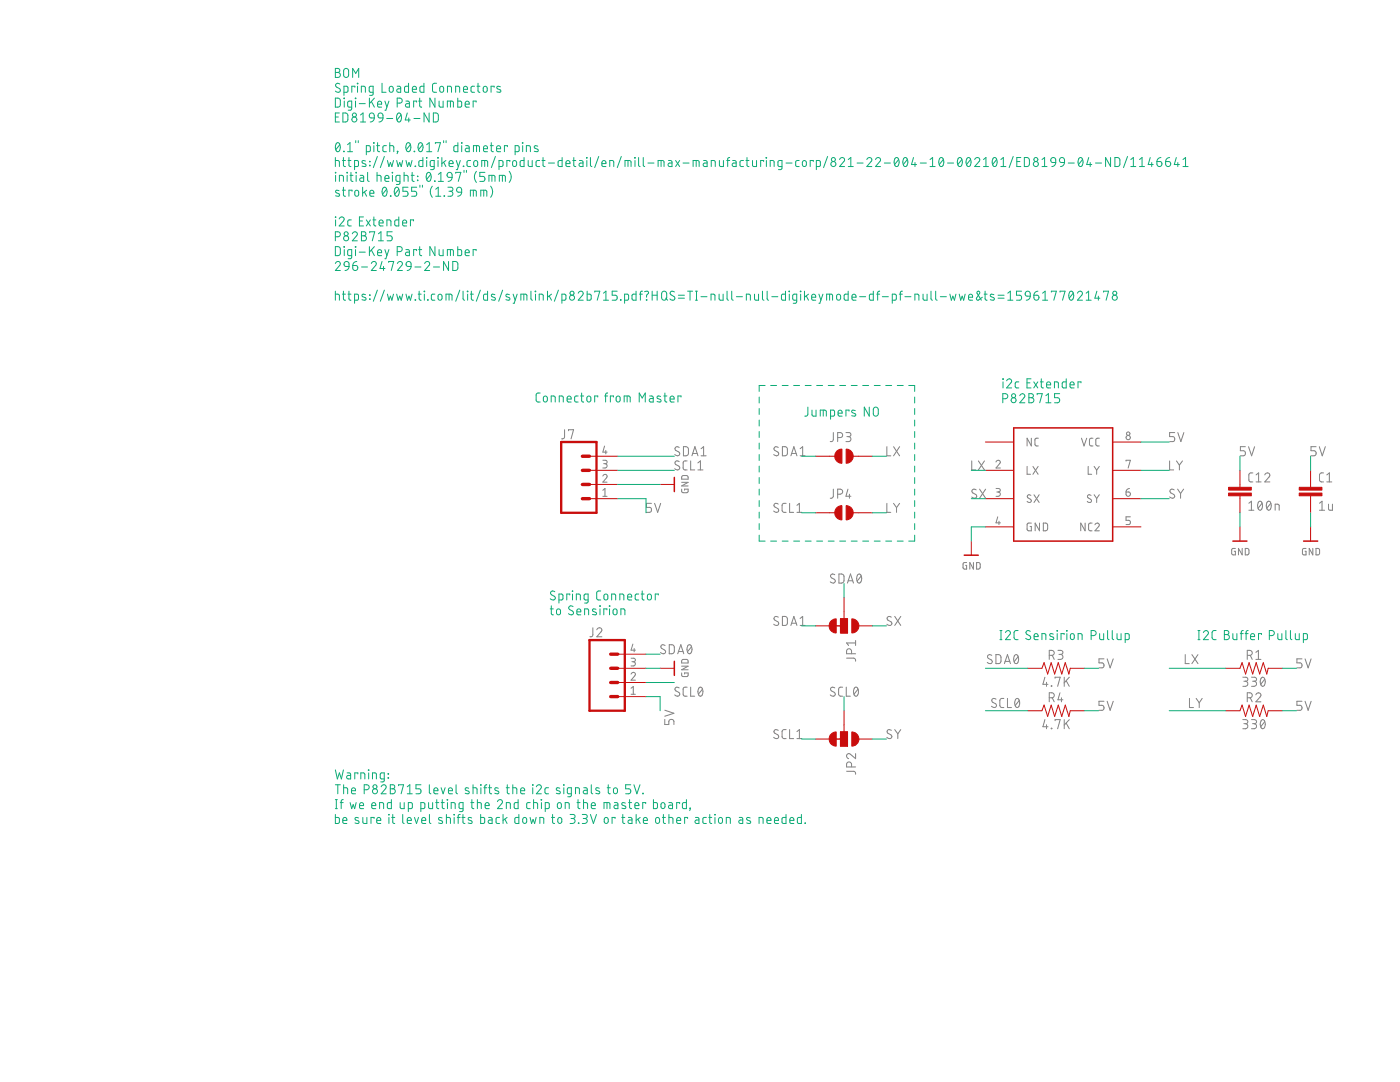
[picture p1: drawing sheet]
<svg xmlns="http://www.w3.org/2000/svg" width="279mm" height="216mm" viewBox="0 0 279 216" stroke-linecap="round" stroke-linejoin="round" font-family="sans-serif">
<g fill="none" stroke="#808080" stroke-width=".2">
<path d="M112.7 85.7l-.1 1.6-.2 .2-.3 .1M113.5 86v-.3h1l-.5 1.9M120.3 95a.42 .42 0 0 1 .6-.3 .42 .42 0 0 1 .1 .7l-.7 .8h.9M120.3 91.8l.7 .1 .2 .2-.2 .4h-.5M120.3 97.8l.4-.3v1.5M120.3 99h.9M120.6 89l-.3 1.2h.9M120.7 92.5a.43 .43 0 0 1 .5 .5 .43 .43 0 0 1-.5 .4h-.4M120.9 89.9v.7M135.6 89.3a.45 .45 0 0 0-.7-.1 .45 .45 0 0 0 0 .7l.6 .3a.46 .46 0 0 1 0 .7 .46 .46 0 0 1-.7-.1l-.1-.1M135.6 92.1a.45 .45 0 0 0-.7-.1 .45 .45 0 0 0 0 .7l.6 .3a.49 .49 0 0 1-.1 .8 .49 .49 0 0 1-.7-.3M136 97.6l.2 .7h.9l.2-.2v-.5h-.7v.2"/>
<path d="M136 96.2h1.3l-1.3 .8h1.3M136.1 95l1-.1 .2 .2v.5h-1.3zM136.4 89.1l.7 .1 .3 .3v1.1l-.3 .3-.7 .1zM137.1 92h-.5l-.3 .4 .1 1.1 .2 .2 .5 .1M137.8 92v1.8h.8M138.1 91l.6-1.9 .6 1.9M138.2 90.5h.9M139.3 93.8h1M139.3 92.4l.5-.4v1.8M139.9 91h1M139.9 89.5l.5-.4v1.9M155.3 89.3a.46 .46 0 0 0-.7-.1 .46 .46 0 0 0 .1 .7l.5 .3a.46 .46 0 0 1 .1 .7 .46 .46 0 0 1-.7-.1l-.2-.1"/>
<path d="M156.1 89.1l.7 .1 .3 .3v1.1l-.3 .3-.7 .1zM157.8 91l.6-1.9 .6 1.9M158 90.5h.9M159.7 91h1M159.7 89.5l.5-.4v1.9M166.3 86.3v1.6l-.2 .2h-.4M166.3 97.6v1.6l-.2 .2h-.4M167.2 87.3h.5a.5 .5 0 0 0 .5-.5 .5 .5 0 0 0-.5-.5h-.5v1.8M167.2 98.6h.5a.51 .51 0 0 0 .5-.5 .51 .51 0 0 0-.5-.5h-.5v1.8M168.8 86.3h.6a.4 .4 0 0 1 .4 .4 .4 .4 0 0 1-.4 .4h-.4M169.2 97.6l-.4 1.4h1M169.3 87.1a.5 .5 0 0 1 .5 .5 .5 .5 0 0 1-.5 .5h-.5"/>
<path d="M169.5 98.6v.8M177 89.1v1.9h.8M178.3 89.1l1.2 1.9M179.5 89.1l-1.2 1.9M193.9 92v1.8h.8M194.8 97.7a.46 .46 0 0 0-.7 0 .46 .46 0 0 0 .1 .7l.5 .3a.45 .45 0 0 1 .1 .7 .45 .45 0 0 1-.7-.1l-.2-.1M195.3 92l1.2 1.8M195.5 97.6l1.2 1.8M196.5 92l-1.2 1.8M196.7 97.6l-1.2 1.8M198.8 92.2a.42 .42 0 0 1 .6-.3 .42 .42 0 0 1 .1 .6l-.7 .9h.8M198.8 97.5h.6l.2 .2-.2 .4-.5 .1"/>
<path d="M199.2 98.2a.43 .43 0 0 1 .4 .4 .43 .43 0 0 1-.4 .4h-.4M205 93.1v1.5h.7M205.7 98.8l-.5-.1-.2 .4 .1 .2 .6 .3a.41 .41 0 0 1-.1 .7 .41 .41 0 0 1-.6-.2M205.8 87.4v1.6l-.8-1.6v1.6M206.1 93.1l1.1 1.5M206.4 98.7l1 1.6M207.2 93.1l-1.1 1.5M207.2 87.4l-.6 .1-.1 .3 .1 1 .2 .2h.4M207.4 98.7l-1 1.6M215.8 87.4l.5 1.6 .6-1.6M217.2 93.1v1.5h.7M217.7 98.8l-.5-.1-.2 .4 .1 .2 .6 .3a.39 .39 0 0 1 0 .6 .39 .39 0 0 1-.6 0l-.1-.1"/>
<path d="M218.1 87.4l-.5 .1-.2 .3 .1 1 .1 .2h.5M218.4 93.1l.5 .7M218.4 98.7l.5 .8M218.9 93.8v.8M218.9 99.5v.8M219.4 87.4l-.5 .1-.2 .3v1l.2 .2h.5M219.4 93.1l-.5 .7M219.4 98.7l-.5 .8M224.7 98.2h.5a.43 .43 0 0 1 .4 .4 .43 .43 0 0 1-.5 .4 .43 .43 0 0 1-.4-.4zM224.7 92v-.2h.9l-.5 1.6M225.4 97.5l-.5 .3-.2 .4M233.4 92v1.8h.8"/>
<path d="M234.3 97.7l-.6-.1-.2 .4 .1 .3 .6 .4a.42 .42 0 0 1 .2 .5 .42 .42 0 0 1-.6 .2l-.4-.2M234.4 86.3h-1v.8h.6a.51 .51 0 0 1 .5 .5 .51 .51 0 0 1-.5 .5h-.6M234.8 92l.6 .8M235 97.6l.6 .9M235.1 86.3l.6 1.8 .6-1.8M235.4 92.8v1M235.6 98.5v.9M236 92l-.6 .8M236.2 97.6l-.6 .9M248.5 89.1h-1v.8h.6a.52 .52 0 0 1 .4 .5 .52 .52 0 0 1-.4 .6h-.6M249.2 89.1l.6 1.9 .6-1.9M250 94.4h-.5l-.3 .4 .1 1.1 .2 .2 .5 .1"/>
<path d="M250.7 94.8l.5-.4v1.8M250.7 96.2h1M252.4 94.8a.5 .5 0 0 1 .7-.4 .5 .5 0 0 1 .2 .8l-.9 1h1M262.7 89.1h-1.1v.8h.7a.52 .52 0 0 1 .4 .5 .52 .52 0 0 1-.4 .6h-.7M263.3 89.1l.6 1.9 .6-1.9M264.1 94.4h-.5l-.3 .4 .1 1.1 .2 .2 .5 .1M264.8 96.2h1M264.8 94.8l.5-.4v1.8M130 100.4h-1v.8h.6a.51 .51 0 0 1 .4 .5 .51 .51 0 0 1-.4 .5h-.6M130.6 100.4l.7 1.8 .5-1.8M155.3 100.6l-.2-.1a.42 .42 0 0 0-.6 .1 .42 .42 0 0 0 .2 .6l.5 .3a.46 .46 0 0 1 .1 .7 .46 .46 0 0 1-.7-.1l-.2-.1M156.9 100.4l-.6 .1-.2 .3v1.2l.2 .2h.6"/>
<path d="M157.6 100.4v1.8h.8M159 102.2h1M159 100.8l.5-.4v1.8M166.6 114.7a.46 .46 0 0 0-.7-.1 .46 .46 0 0 0 0 .7l.6 .3a.42 .42 0 0 1 .1 .6 .42 .42 0 0 1-.5 .1l-.4-.2M167.4 114.5l.7 .1 .3 .3v1.1l-.3 .3-.7 .1zM169.1 116.4l.6-1.9 .6 1.9M169.3 115.9h.9M171.2 114.7l.3-.2a1.07 1.07 0 0 1 0 1.9 1.14 1.14 0 0 1-.3-1.7zM171.9 114.9l-.8 1.1M177 100.4v1.8h.8M178.3 100.4l.6 .9M178.9 101.3v.9"/>
<path d="M179.5 100.4l-.6 .9M192.9 112.2l-.7 .2 .1 1.1 .6 .1v-.8h-.2M194.3 112.2v1.4l-.8-1.4v1.4M194.9 112.2l.5 .1 .2 .2v.8l-.2 .2-.5 .1zM199.1 103.1l-.3 1.2h.8M199.4 104v.7M205.8 104.4h-.6l-.2 .2v1l.2 .3h.6v-.8h-.2M207.5 104.4v1.5l-.9-1.5v1.5M208.2 104.4h.6l.2 .2 .1 .9-.3 .4h-.6zM216.6 104.4v1.5l-.9-1.5v1.5M218 104.4h-.5l-.2 .3v1l.2 .2h.5M218.5 104.7a.43 .43 0 0 1 .6-.3 .43 .43 0 0 1 .2 .7l-.8 .8h.9"/>
<path d="M225.6 103.1h-.9v.7h.5a.43 .43 0 0 1 .4 .4 .43 .43 0 0 1-.4 .5h-.5M246.5 109.4l-.6 .2-.1 .8 .2 .3h.5v-.7h-.2M247.9 109.4v1.3l-.7-1.3v1.3M248.5 109.4l.5 .1 .2 .1 .1 .8-.3 .3h-.5zM249.2 100.4l.5-.4v1.8M249.2 101.8h1M251.2 100.1l.3-.1a1.07 1.07 0 0 1 0 1.8 1.14 1.14 0 0 1-.3-1.7zM251.9 100.4l-.8 1M252.9 100.1l.3-.1a1.07 1.07 0 0 1 0 1.8 1.14 1.14 0 0 1-.3-1.7zM253.6 100.4l-.8 1M254.5 101.8v-1.2l.7 .2 .1 1M260.6 109.4l-.6 .2-.1 .8 .2 .3h.5v-.7h-.2"/>
<path d="M262 109.4v1.3l-.7-1.3v1.3M262.6 109.4l.5 .1 .2 .1v.9l-.2 .2h-.5zM263.3 101.8h1.1M263.3 100.4l.5-.4v1.8M265.1 100.6l.1 1 .2 .2h.5v-1.2M118.3 125.3v1.5l-.2 .2-.4 .1M119.1 125.7a.49 .49 0 0 1 .7-.4 .49 .49 0 0 1 .2 .8l-.9 1h1M125.9 134.5a.43 .43 0 0 1 .6-.3 .43 .43 0 0 1 .2 .7l-.8 .8h.9M125.9 131.3l.7 .1 .2 .2-.2 .4h-.5M125.9 137.3l.5-.3v1.5M125.9 138.5h.9M126.3 128.5l-.4 1.2h.9"/>
<path d="M126.4 132a.42 .42 0 0 1 .4 .5 .42 .42 0 0 1-.4 .4h-.5M126.6 129.4v.7M132.7 128.8l-.2-.1a.41 .41 0 0 0-.6 .1 .41 .41 0 0 0 .2 .6l.5 .3a.42 .42 0 0 1 .2 .6 .42 .42 0 0 1-.6 .1l-.4-.2M133.6 128.7h.6l.4 .3v1.1l-.4 .3-.6 .1zM135.3 130.5l.6-1.8 .6 1.8M135.4 130h.9M135.6 137.3a.46 .46 0 0 0-.7-.2 .46 .46 0 0 0-.1 .7l.7 .4a.49 .49 0 0 1-.1 .7 .49 .49 0 0 1-.7-.2M136 134.3l.2 .7h.9l.2-.2v-.5h-.7v.2M136 132.9h1.3l-1.3 .7h1.3M136.1 131.7l1-.1 .2 .2v.5h-1.3zM137.1 137.1h-.5l-.3 .4 .1 1.2 .2 .2h.5M137.3 128.8l.3-.1a1.05 1.05 0 0 1 0 1.8 1.14 1.14 0 0 1-.3-1.7z"/>
<path d="M137.8 137.1v1.8h.8M138 129.1l-.8 .9M139.5 137.2l.3-.1a1.05 1.05 0 0 1 0 1.8 1.14 1.14 0 0 1-.3-1.7zM140.2 137.5l-.8 1M155.3 123.1a.46 .46 0 0 0-.7 0 .46 .46 0 0 0 .1 .7l.5 .3a.46 .46 0 0 1 .1 .7 .46 .46 0 0 1-.7-.1l-.2-.1M156.1 123h.7l.3 .4v1.1l-.3 .3h-.7zM157.8 124.8l.6-1.8 .6 1.8M158 124.4h.9M159.7 123.4l.5-.4v1.8M159.7 124.8h1M166.6 137.3l-.2-.1a.41 .41 0 0 0-.6 .1 .41 .41 0 0 0 .1 .6l.6 .3a.45 .45 0 0 1 .1 .6 .45 .45 0 0 1-.7 0l-.2-.1M168.2 137.1h-.6l-.2 .4v1.2l.2 .2h.6"/>
<path d="M168.9 137.1v1.8h.8M169 131.3l1.5 .1 .2 .2 .1 .3M169.9 130.5v-.5a.5 .5 0 0 0-.5-.6 .5 .5 0 0 0-.4 .6v.5h1.8M170.6 137.2l.2-.1a1.07 1.07 0 0 1 0 1.8 1.14 1.14 0 0 1-.2-1.7zM170.8 127.8v1M170.8 128.3h-1.8l.4 .5M171.2 137.5l-.8 1M177.9 123.1a.46 .46 0 0 0-.7 0 .46 .46 0 0 0 0 .7l.6 .3a.45 .45 0 0 1 .1 .7 .45 .45 0 0 1-.7-.1l-.2-.1M178.6 123l1.2 1.8M179.8 123l-1.2 1.8M197.9 130.8a.46 .46 0 0 0-.7-.1 .46 .46 0 0 0 .1 .7l.5 .3a.42 .42 0 0 1 .2 .5 .42 .42 0 0 1-.6 .2l-.4-.2M198.8 130.6h.6l.3 .4 .1 .9-.4 .5h-.6z"/>
<path d="M198.8 139.5a.46 .46 0 0 0-.7-.1 .46 .46 0 0 0 0 .7l.6 .3a.42 .42 0 0 1 .1 .6 .42 .42 0 0 1-.6 .1l-.3-.2M200.3 139.4h-.5l-.3 .4 .1 1.1 .2 .2 .5 .1M200.4 132.4l.7-1.8 .6 1.8M200.6 132h.9M201.1 139.4v1.8h.8M202.5 130.7l.3-.1a1.07 1.07 0 0 1 0 1.8 1.11 1.11 0 0 1-.3-1.7zM202.7 139.5l.3-.1a1.09 1.09 0 0 1 0 1.8 1.14 1.14 0 0 1-.3-1.7zM203.2 131l-.8 1M203.4 139.8l-.8 1M208.5 135.1l-.4 1.4h1M208.9 136.1v.8M209.4 130.8h.5a.5 .5 0 0 0 .5-.5 .5 .5 0 0 0-.5-.5h-.5v1.8"/>
<path d="M209.4 139.2h.5a.5 .5 0 0 0 .5-.5 .5 .5 0 0 0-.5-.5h-.5v1.8M209.8 136.8l.1 .1zM210 130.8l.4 .8M210 139.2l.4 .8M210.6 135.3v-.2h1l-.5 1.8M211.1 129.8h.6a.4 .4 0 0 1 .4 .4 .4 .4 0 0 1-.4 .4h-.4M211.5 138.2l-.4 1.4h1M211.6 130.6a.5 .5 0 0 1 .5 .5 .5 .5 0 0 1-.5 .5h-.5M211.8 139.2v.8M212.4 135.1v1.8M212.8 135.8l.6 1.1M213.4 135.1l-1 1.1"/>
<path d="M220.3 131.5h-1v.8h.6a.51 .51 0 0 1 .4 .5 .51 .51 0 0 1-.4 .5h-.6M220.3 139.9h-1v.8h.6a.51 .51 0 0 1 .4 .5 .51 .51 0 0 1-.4 .5h-.6M221 131.5l.6 1.8 .6-1.8M221 139.9l.6 1.8 .6-1.8M236.5 130.6v1.8h.8M237.4 139.4v1.8h.8M237.9 130.6l1.2 1.8M238.7 139.4l.6 .8M239.1 130.6l-1.2 1.8M239.9 139.4l-.6 .8M248 135.1h.6a.4 .4 0 0 1 .4 .4 .4 .4 0 0 1-.4 .4h-.4M248.5 135.9a.51 .51 0 0 1 .5 .5 .51 .51 0 0 1-.5 .5h-.5"/>
<path d="M248.9 130.8h.5a.5 .5 0 0 0 .5-.5 .5 .5 0 0 0-.5-.5h-.5v1.8M248.9 139.2h.5a.5 .5 0 0 0 .5-.5 .5 .5 0 0 0-.5-.5h-.5v1.8M249.5 130.8l.4 .8M249.5 139.2l.4 .8M249.8 135.1h.6a.4 .4 0 0 1 .4 .4 .4 .4 0 0 1-.4 .4h-.4M250.3 135.9a.51 .51 0 0 1 .5 .5 .51 .51 0 0 1-.5 .5h-.5M250.6 138.6a.5 .5 0 0 1 .7-.3 .5 .5 0 0 1 .2 .7l-.9 1h1.1M250.6 131.6h1.1M250.6 130.2l.5-.4v1.8M251.7 135.3l.3-.2a1.07 1.07 0 0 1 0 1.8 1.14 1.14 0 0 1-.3-1.6zM252.4 135.5l-.8 1M259.8 131.5h-1v.8h.6a.51 .51 0 0 1 .5 .5 .51 .51 0 0 1-.5 .5h-.6"/>
<path d="M259.8 139.9h-1v.8h.6a.51 .51 0 0 1 .5 .5 .51 .51 0 0 1-.5 .5h-.6M260.5 131.5l.6 1.8 .6-1.8M260.5 139.9l.6 1.8 .6-1.8M132.7 143.6v1h.8v-.6a.52 .52 0 0 1 .5-.5 .52 .52 0 0 1 .5 .5v.6M132.7 141.7l1.8 .6-1.8 .6M155.3 145.7l-.6-.1-.2 .4 .1 .2 .6 .4a.46 .46 0 0 1 .1 .7 .46 .46 0 0 1-.7 0l-.2-.2M156.9 145.6h-.6l-.2 .4v1.1l.2 .3h.6M157.6 145.6v1.8h.8M159 146l.5-.4v1.8M159 147.4h1M169 153.9h1.5l.3 .6M169.9 153v-.5a.5 .5 0 0 0-.5-.5 .5 .5 0 0 0-.4 .5v.5h1.8"/>
<path d="M170.8 150.4v1l-1.1-.9a.5 .5 0 0 0-.7 .2 .5 .5 0 0 0 .4 .7M177.9 145.7l-.2-.1a.41 .41 0 0 0-.6 .1 .41 .41 0 0 0 .1 .6l.6 .3a.46 .46 0 0 1 .1 .7 .46 .46 0 0 1-.7 0l-.2-.2M178.6 145.6l.6 .8M179.2 146.4v1M179.8 145.6l-.6 .8M208.5 143.6l-.4 1.4h1M208.9 144.6v.8M209.8 145.3l.1 .1zM210.6 143.8v-.2h1l-.5 1.8M212.4 143.6v1.8M212.8 144.3l.6 1.1M213.4 143.6l-1 1.1"/>
<path d="M239.3 140.2v1M248 143.6h.6a.4 .4 0 0 1 .4 .4 .4 .4 0 0 1-.4 .4h-.4M248.5 144.4a.51 .51 0 0 1 .5 .5 .51 .51 0 0 1-.5 .5h-.5M249.8 143.6h.6a.4 .4 0 0 1 .4 .4 .4 .4 0 0 1-.4 .4h-.4M250.3 144.4a.51 .51 0 0 1 .5 .5 .51 .51 0 0 1-.5 .5h-.5M251.7 143.7l.3-.1a1.07 1.07 0 0 1 0 1.8 1.14 1.14 0 0 1-.3-1.7zM252.4 144l-.8 1"/>
<circle cx="225.2" cy="86.5" r=".35"/>
<circle cx="225.2" cy="87.3" r=".43"/>
</g>
<path d="M112 88.2h7v14.1h-7zM117.6 127.7h7.1v14.1h-7.1z" fill="none" stroke="#c90d0c" stroke-width=".47"/>
<path d="M116.2 93.9h1.4M116.2 96.7h1.4M116.2 99.5h1.4M116.2 91h1.4M121.9 133.3h1.4M121.9 136.2h1.4M121.9 139h1.4M121.9 130.5h1.4" fill="none" stroke="#c90d0c" stroke-width=".68"/>
<g fill="none" stroke="#c90d0c" stroke-width=".2">
<path d="M117.6 99.5h5.7M117.6 96.7h5.7M117.6 93.9h5.7M117.6 91h5.7M131.7 96.7h2.9M162.8 91h3.8M170.3 91h3.8M196.7 99.5h5.6M196.7 93.9h5.6M196.7 88.2h5.6M222.1 99.5h5.6M222.1 93.9h5.6"/>
<path d="M222.1 88.2h5.6M247.5 93.9v3.3M247.5 98.9v3.4M261.6 93.9v3.3M261.6 98.9v3.4M162.8 102.3h3.8M168.4 119.3v4.2M170.3 102.3h3.8M193.8 108v2.8M196.7 105.1h5.6M222.1 105.1h5.6M247.5 105.1v2.9"/>
<path d="M261.6 105.1v2.9M123.3 139h5.6M123.3 136.2h5.6M123.3 133.3h5.6M123.3 130.5h5.6M131.7 133.3h2.9M162.8 124.9h2.8M167.7 123.5h1.4v2.8h-1.4zM171.3 124.9h2.8M205.1 133.3h2.8l.5-1.1 .7 2.3 .7-2.3 .7 2.3 .7-2.3 .7 2.3 .7-2.3 .7 2.3 .3-1.2h2.8M244.6 133.3h2.9l.4-1.1 .7 2.3 .7-2.3 .7 2.3 .7-2.3 .7 2.3 .7-2.3 .7 2.3 .3-1.2h2.8M162.8 147.5h2.8"/>
<path d="M167.7 146h1.4v2.9h-1.4zM168.4 141.8v4.2M171.3 147.5h2.8M205.1 141.8h2.8l.5-1.1 .7 2.3 .7-2.3 .7 2.3 .7-2.3 .7 2.3 .7-2.3 .7 2.3 .3-1.2h2.8M244.6 141.8h2.9l.4-1.1 .7 2.3 .7-2.3 .7 2.3 .7-2.3 .7 2.3 .7-2.3 .7 2.3 .3-1.2h2.8"/>
</g>
<path d="M134.6 95.3v2.8M202.3 85.4h19.8v22.6h-19.8zM192.4 110.8h2.8M246 108h2.9M260.2 108h2.8M134.6 132v2.8M165.6 124.9h2.8M165.6 147.5h2.8" fill="none" stroke="#c90d0c" stroke-width=".3"/>
<g fill="#c90d0c" stroke="#c90d0c" stroke-width=".2">
<path d="M165.9 123.9l.5-.4h.5v2.8a1.4 1.4 0 0 1-1.3-.9 1.4 1.4 0 0 1 .3-1.5z" fill-rule="evenodd"/>
<path d="M170 123.5a1.41 1.41 0 0 1 1.4 1.4 1.41 1.41 0 0 1-1.4 1.4z" fill-rule="evenodd"/>
<path d="M165.9 146.5l.5-.4 .5-.1v2.9a1.4 1.4 0 0 1-1.3-.9 1.4 1.4 0 0 1 .3-1.5z" fill-rule="evenodd"/>
<path d="M170 146a1.42 1.42 0 0 1 1.4 1.5 1.42 1.42 0 0 1-1.4 1.4z" fill-rule="evenodd"/>
<path d="M168.9 89.6a1.41 1.41 0 0 1 1.4 1.4 1.41 1.41 0 0 1-1.4 1.4z" fill-rule="evenodd"/>
<path d="M167 90l.5-.3 .5-.1v2.8a1.42 1.42 0 0 1-1.3-.8 1.42 1.42 0 0 1 .3-1.6z" fill-rule="evenodd"/>
<path d="M168.9 100.9a1.42 1.42 0 0 1 1.4 1.4 1.42 1.42 0 0 1-1.4 1.4z" fill-rule="evenodd"/>
<path d="M167 101.3l.5-.3 .5-.1v2.8a1.43 1.43 0 0 1-1.3-.8 1.43 1.43 0 0 1 .3-1.6z" fill-rule="evenodd"/>
</g>
<g fill="#c90d0c" stroke="#c90d0c" stroke-width=".2">
<path d="M167.7 123.5h1.4v2.8h-1.4z"/>
<path d="M167.7 146h1.4v2.9h-1.4z"/>
<path d="M245.2 98.4h4.5v.5h-4.5z"/>
<path d="M245.2 97.2h4.5v.6h-4.5z"/>
<path d="M259.3 98.4h4.5v.5h-4.5z"/>
<path d="M259.3 97.2h4.5v.6h-4.5z"/>
</g>
<g fill="none" stroke="#0dab76" stroke-width=".2">
<path d="M66.9 13.7h.5a.4 .4 0 0 1 .4 .4 .4 .4 0 0 1-.4 .4 .5 .5 0 0 1 .5 .5 .5 .5 0 0 1-.5 .5h-.5zM66.9 19.6h.7l.3 .3v1.1l-.3 .4h-.7zM66.9 14.5h.5M67.8 16.8a.45 .45 0 0 0-.7-.1 .45 .45 0 0 0 .1 .7l.5 .3a.46 .46 0 0 1 .1 .7 .46 .46 0 0 1-.7-.1l-.2-.1M68.6 18.4h.7l.1-.2v-.7l-.1-.2-.7-.1v1.8M68.6 19.6l.1 .1zM68.7 13.8l.3-.1 .5 .1 .1 1.2a.5 .5 0 0 1-.5 .5 .5 .5 0 0 1-.5-.5zM70.4 15.5v-1.8l.6 .9 .6-.9v1.8M70.8 17.4v-.2h-.6v1.2M70.9 19.6l.1 .1zM71.3 16.6l.1 .1zM71.4 17.2v1.2"/>
<path d="M72.1 18.4v-1.2h.5l.3 .2v1M73.7 19.6v1.8M74.5 18.4h-.6l-.2-.2v-.7l.2-.2 .6-.1v1.5l-.2 .3h-.5M74.7 19.6l-1 1.1M76.2 16.6v1.8h.8M77.8 17.3l.3-.1 .3 .1 .1 .7a.4 .4 0 0 1-.4 .4 .4 .4 0 0 1-.4-.4zM79.3 17.2h.4l.2 .2 .1 1h-.5a.35 .35 0 0 1-.3-.3 .35 .35 0 0 1 .3-.4h.5M81.5 16.6v1.8h-.6l-.1-.2v-.8l.2-.2h.5M82.3 17.8h.8a.42 .42 0 0 0-.3-.6 .42 .42 0 0 0-.5 .4l.1 .7 .7 .1M83.8 19.6v1.6l.4 .2M84.6 16.6v1.8h-.6l-.2-.2v-.8l.3-.2h.5M86.8 19.6v1.8l-1-1.8v1.8"/>
<path d="M87.1 16.6l-.5 .1-.3 .3v1.2l.3 .2h.5M87.9 17.3l.3-.1a.69 .69 0 0 1 .1 1.2h-.3l-.2-.2zM89.3 18.4v-1.2h.5l.3 .2v1M90.9 18.4v-1.2h.5l.3 .2v1M91.4 19.6v1.8l.6-.1 .1-.2v-.7l-.3-.2h-.4M92.5 17.8h.8a.42 .42 0 0 0-.3-.6 .42 .42 0 0 0-.5 .4l.1 .7 .7 .1M94.7 17.2l-.5 .1-.2 .2 .1 .8 .6 .1M95.2 17.2h.6M95.4 16.6v1.6l.4 .2M96.5 17.3l.3-.1 .3 .1 .1 .7a.4 .4 0 0 1-.4 .4 .4 .4 0 0 1-.4-.4zM98.6 17.4v-.2h-.6v1.2M99.9 17.3l-.5-.1-.2 .1-.1 .2 .8 .5v.3h-.8"/>
<path d="M66.9 32h.5l.3 .2v1M66.9 31.4v1.8M66.9 34.4l.1 .1zM66.9 23.3h.6M67 35v1.2M67.1 28.6l.3-.1a1.05 1.05 0 0 1 0 1.8 1.12 1.12 0 0 1-.3-1.7zM67.7 38.1l-.6-.1-.1 .3 .7 .4v.4h-.7M67.7 36.2v-1.2h.5l.3 .2v1M67.7 22.5h-.8v1.8h.8M67.8 28.9l-.8 1M68.3 38h.6M68.3 32h.6"/>
<path d="M68.4 22.5l.7 .1 .3 .3v1.1l-.3 .3h-.7zM68.5 31.4l.1 1.7 .3 .1M68.5 37.4l.1 1.6 .3 .2M68.6 30.2l.1 .1zM68.7 20.2v1.2M69.2 34.4l.1 .1zM69.3 35v1.2M69.4 30.3h1M69.4 28.9l.4-.4v1.8M69.4 32h.6M69.6 31.4l.1 1.7 .3 .1M69.8 35h.6"/>
<path d="M70 34.4l.1 1.6 .3 .2M70.2 21.4h-.6l-.2-.2v-.8l.2-.2h.6v1.5l-.2 .2-.5 .1M70.3 38.2v-.2h-.7v1.2M70.8 33.2h.6l.1-.1v-.8l-.1-.2-.6-.1v1.8M70.9 38.1l.3-.1a.69 .69 0 0 1 .2 1.1h-.4l-.2-.2zM71 20.2v1.2M71 28.1v.4M71 34.4l.1 .1zM71.1 35v1.2M71.5 28.1v.4M71.7 20.7h1.2M71.9 35h.5l.2 .2v1h-.5a.35 .35 0 0 1-.3-.4 .35 .35 0 0 1 .3-.3h.5"/>
<path d="M71.9 24.3h1.1M71.9 22.9l.6-.4v1.8M72.4 37.4v1.8M72.7 38.3l.5 .9M72.9 32.1l-.4-.1-.2 .1-.1 .3 .8 .4v.3h-.8M73.1 30.3l.6-.1 .2-.1v-.7l-.1-.3h-.7v1.8M73.2 38l-.8 .6M73.4 34.4v1.6l.3 .2M73.8 32.2l.1 .1zM73.8 33l.1 .1zM73.8 22.7l.3-.2 .5 .2 .1 .8-.9-.1-.1-.3zM73.8 38.6h.8a.42 .42 0 0 0-.3-.6 .42 .42 0 0 0-.5 .4l.1 .7 .7 .1"/>
<path d="M74.1 20.3l.6 1.1M74.5 28.5l.2 .1zM74.6 29.1v1.2M74.7 23.5l-.2 .6-.6 .2M75.2 29.1h.6M75.2 35h.6l.2 .2 .1 1M75.2 34.4v1.8M75.3 31.2l-.8 2.2M75.4 20.8h.8a.42 .42 0 0 0-.3-.6 .42 .42 0 0 0-.5 .4v.7l.8 .1M75.4 28.5v1.6l.4 .2M75.5 22.7l.3-.2 .5 .2 .1 .8-.9-.1-.1-.3zM76.4 23.5l-.2 .6-.6 .2"/>
<path d="M76.5 37.5l.3-.1a1.05 1.05 0 0 1 0 1.8 1.12 1.12 0 0 1-.3-1.7zM76.7 31.2l-.8 2.2M76.8 35.6h.8a.42 .42 0 0 0-.3-.6 .42 .42 0 0 0-.5 .4l.1 .7 .7 .1M76.8 20.2l.4 1.2M77.1 29.1h-.5l-.2 .3 .1 .8 .6 .1M77.2 37.8l-.9 1M77.2 23.6h1.2M77.3 32l.3 1.2 .3-.8 .3 .8 .3-1.2M77.6 20.2l-.6 1.8h-.2M77.8 29.1h.5l.2 .1 .1 1.1M77.8 28.5v1.8M77.9 39.1l.1 .1z"/>
<path d="M78.3 34.4l.1 .1zM78.3 35v1.2M78.9 37.5l.3-.1a1.05 1.05 0 0 1 0 1.8 1.12 1.12 0 0 1-.3-1.7zM79.2 32l.3 1.2 .3-.8 .3 .8 .3-1.2M79.3 20.6h.5a.5 .5 0 0 0 .5-.5 .5 .5 0 0 0-.5-.5h-.5v1.8M79.3 30.2l.1 .1zM79.4 22.7l.2-.2a1.05 1.05 0 0 1 0 1.8 1.12 1.12 0 0 1-.2-1.6zM79.4 30.3l-.2 .4M79.6 37.8l-.8 1M79.8 36.2h-.6l-.2-.2v-.8l.2-.2h.6v1.5l-.1 .3h-.6M80 22.9l-.8 1M80.6 35h.5l.3 .2v1"/>
<path d="M80.6 34.4v1.8M81 20.2h.4l.3 .2v1h-.4a.35 .35 0 0 1-.4-.4 .35 .35 0 0 1 .4-.3h.4M81 32l.3 1.2 .3-.8 .3 .8 .3-1.2M81.2 28.6l.3-.1a1.05 1.05 0 0 1 0 1.8 1.12 1.12 0 0 1-.3-1.7zM81.3 22.5l-.4 1.4h1M81.4 37.4h-1v.8h.6a.51 .51 0 0 1 .4 .5 .51 .51 0 0 1-.4 .5h-.6M81.6 23.5v.8M81.9 28.9l-.8 1M82.1 35h.6M82.3 34.4v1.6l.4 .2M82.6 23.6h1.2M82.7 30.2l.1 .1z"/>
<path d="M82.8 33.1l.2 .1zM83.1 20.4v-.2h-.6v1.2M83.2 37.4h-1.1v.8h.7a.51 .51 0 0 1 .4 .5 .51 .51 0 0 1-.4 .5h-.7M83.3 35.2h.1zM83.3 35.9l.1 .1zM83.5 20.2h.7M83.7 28.6l.2-.1a1.05 1.05 0 0 1 0 1.8 1.12 1.12 0 0 1-.2-1.7zM83.8 37v.4M84.3 37v.4M84.3 28.9l-.8 1M84.4 31.4v1.8h-.6l-.2-.1v-.9l.3-.2h.5M85.1 31.4l.1 .1z"/>
<path d="M85.2 30.3h1M85.2 28.9l.5-.4v1.8M85.2 32v1.2M85.3 34.5l.3-.1a1.05 1.05 0 0 1 0 1.8 1.12 1.12 0 0 1-.3-1.7zM85.6 22.5v1.8l-1-1.8v1.8M86 34.8l-.8 1M86.3 37.1a1.74 1.74 0 0 0 0 2.3M86.5 22.5l.6 .1 .4 .3v1.1l-.4 .3h-.6zM86.7 33.2h-.7l-.1-.1v-.8l.1-.2 .7-.1v1.5l-.2 .3h-.6M86.7 36.1l.1 .1zM86.9 28.7v-.2h1l-.5 1.8M87 37.8l.5-.4v1.8"/>
<path d="M87 39.2h1M87.4 31.4l.1 .1zM87.4 32v1.2M87.5 36.2h1M87.5 34.8l.5-.4v1.8M87.6 20.2l.1 1 .2 .2h.5v-1.2M88.2 31.4v1.8M88.5 28.1v.4M88.5 32.4l.5 .8M88.6 39.1l.1 .1zM89 32l-.8 .6M89 28.1v.4"/>
<path d="M89.3 21.4v-1.2l1.1 .1 .1 1.1M89.3 34.6l.3-.2 .5 .2 .1 .8-.9-.1-.1-.3zM89.4 37.4h.6a.4 .4 0 0 1 .4 .4 .4 .4 0 0 1-.4 .4h-.4M89.6 32.6h.8a.42 .42 0 0 0-.3-.5 .42 .42 0 0 0-.5 .3l.1 .7 .7 .1M89.9 38.2a.5 .5 0 0 1 .5 .5 .5 .5 0 0 1-.5 .5h-.5M89.9 20.2v1.2M90.2 35.4l-.2 .6-.6 .2M91 34.6v-.2h1l-.5 1.8M91.1 32l.4 1.2M91.2 37.5l.3-.1 .5 .1 .1 .9-.9-.2-.1-.2zM91.4 28.5v1.8l-.6-.1-.2-.1v-.8l.3-.2h.5M91.9 32l-.6 1.8h-.2"/>
<path d="M92.1 28.5l.1 .1zM92.1 38.4l-.2 .5-.6 .3M92.1 29.1v1.2M92.5 33.1l.1 .1zM92.6 34v.4M92.8 20.8h.8a.42 .42 0 0 0-.2-.6 .42 .42 0 0 0-.6 .4l.1 .7 .7 .1M92.9 29.1h.4l.3 .2v1h-.4a.35 .35 0 0 1-.4-.4 .35 .35 0 0 1 .4-.3h.4M93.1 34v.4M93.9 39.2v-1.2l1.1 .1 .1 1.1M93.9 32l-.5 .1-.2 .2 .1 .8 .6 .1M94.5 38v1.2M94.5 30.3v-1.2l1.1 .1 .1 1.1"/>
<path d="M94.7 32.2l.2-.2 .3 .2 .1 .6a.4 .4 0 0 1-.4 .4 .4 .4 0 0 1-.4-.4zM95 20.4v-.2h-.6v1.2M95.1 34.2a1.74 1.74 0 0 0 0 2.2M95.1 29.1v1.2M95.9 39.2v-1.2l1.2 .1 .1 1.1M96.1 33.2v-1.2l1.1 .1 .1 1.1M96.5 29.7h.8a.41 .41 0 0 0-.3-.6 .41 .41 0 0 0-.5 .4l.1 .7 .7 .1M96.5 38v1.2M96.7 32v1.2M96.8 34.4h-1v.8h.6a.51 .51 0 0 1 .4 .5 .51 .51 0 0 1-.4 .5h-.6M97.6 36.2v-1.2l1.1 .1 .1 1.1M97.9 29.1h.5"/>
<path d="M97.9 37.1a1.74 1.74 0 0 1 0 2.3M98 28.5l.1 1.6 .3 .2M98.2 35v1.2M98.9 31.2l-.8 2.2M99.1 29.7h.8a.42 .42 0 0 0-.3-.6 .42 .42 0 0 0-.5 .4l.1 .7 .7 .1M99.6 33.2h.6l.2-.1v-.8l-.2-.2-.6-.1v1.8M99.7 36.2v-1.2l1.1 .1 .1 1.1M100.3 35v1.2M101.3 29.3v-.2h-.6v1.2M101.6 34.2a1.74 1.74 0 0 1 0 2.2M101.7 32.2v-.2h-.5v1.2M102.4 32.2l.3-.2 .3 .2 .1 .6a.4 .4 0 0 1-.4 .4 .4 .4 0 0 1-.4-.4z"/>
<path d="M102.8 30.3l.6-.1 .2-.1v-.7l-.1-.3h-.7v1.8M104.2 28.5l.2 .1zM104.3 29.1v1.2M104.6 31.4v1.8h-.6l-.2-.3v-.7l.3-.2h.5M105.1 30.3v-1.2h.5l.2 .1 .1 1.1M105.4 32v.9l.3 .3h.5v-1.2M107.3 29.2l-.4-.1-.2 .1-.1 .2 .8 .4v.4h-.8M107.7 32l-.5 .1-.2 .2 .1 .8 .6 .1M108.2 32h.6M108.4 31.4v1.7l.4 .1M109.5 32.5h1.2M112.2 31.4v1.8h-.6l-.2-.1v-.9l.3-.2h.5"/>
<path d="M112.9 32.6h.8a.42 .42 0 0 0-.2-.5 .42 .42 0 0 0-.6 .3l.1 .7 .7 .1M114.3 32h.6M114.5 31.4v1.7l.4 .1M115.6 32h.4l.3 .2 .1 1h-.5a.35 .35 0 0 1-.4-.3 .35 .35 0 0 1 .4-.4h.5M117.1 31.4l.1 .1zM117.1 32v1.2M117.8 31.4v1.5l.3 .3M119.5 31.2l-.8 2.2M120.1 32.6h.8a.42 .42 0 0 0-.3-.5 .42 .42 0 0 0-.5 .3l.1 .7 .7 .1M121.7 33.2v-1.2h.5l.2 .2 .1 1M124 31.2l-.8 2.2M124.7 33.2v-1.2l1.1 .1 .1 1.1"/>
<path d="M125.3 32v1.2M126.7 31.4l.1 .1zM126.7 32v1.2M127.4 31.4v1.5l.3 .3M128.4 31.4v1.5l.3 .3M129.3 32.5h1.2M131.3 33.2v-1.2l1.1 .1 .1 1.1M131.9 32v1.2M133.4 32h.4l.3 .2v1h-.4a.35 .35 0 0 1-.4-.3 .35 .35 0 0 1 .4-.4h.4M134.8 32l.8 1.2M135.6 32l-.8 1.2M136.3 32.5h1.2"/>
<path d="M138.3 33.2v-1.2l1.1 .1 .1 1.1M138.9 32v1.2M140.4 32h.4l.3 .2v1h-.4a.35 .35 0 0 1-.4-.3 .35 .35 0 0 1 .4-.4h.4M141.9 33.2v-1.2h.6l.2 .2v1M143.6 32v1.1l.3 .1h.5v-1.2M145 32h.6M145.6 31.4l-.2 .1-.2 .2v1.5M146.2 32h.4l.3 .2v1h-.4a.35 .35 0 0 1-.4-.3 .35 .35 0 0 1 .4-.4h.4M148.4 32l-.5 .1-.2 .2 .1 .8 .6 .1M148.9 32h.6M149.1 31.4v1.7l.4 .1M150.2 32v1.1l.3 .1h.5v-1.2"/>
<path d="M152.4 32.2v-.2h-.6v1.2M152.9 31.4l.1 .1zM153 32v1.2M153.7 33.2v-1.2h.5l.3 .2v1M156.1 33.2h-.7l-.1-.1v-.9l.1-.1 .7-.1v1.5l-.2 .3h-.5M156.9 32.5h1.2M159.5 32l-.5 .1-.2 .2 .1 .8 .6 .1M160.3 32.2l.2-.2 .3 .2 .1 .6a.4 .4 0 0 1-.4 .4 .4 .4 0 0 1-.4-.4zM162.3 32.2v-.2h-.6v1.2M162.9 33.2h.6l.2-.1v-.8l-.1-.2-.7-.1v1.8M165.2 31.2l-.8 2.2M167.6 31.8a.49 .49 0 0 1 .7-.3 .49 .49 0 0 1 .1 .7l-.8 1h1"/>
<path d="M169.3 33.2h1M169.3 31.8l.5-.4v1.8M171 32.5h1.3M173 31.8a.49 .49 0 0 1 .7-.3 .49 .49 0 0 1 .1 .7l-.8 1h1M174.7 31.8a.49 .49 0 0 1 .7-.3 .49 .49 0 0 1 .2 .7l-.9 1h1M176.5 32.5h1.2M178.7 31.6l.2-.2a1.05 1.05 0 0 1 0 1.8 1.12 1.12 0 0 1-.2-1.6zM179.3 31.8l-.8 1M180.4 31.6l.3-.2a1.05 1.05 0 0 1 0 1.8 1.12 1.12 0 0 1-.3-1.6zM181.1 31.8l-.8 1M182.3 31.4l-.4 1.4h1M182.6 32.4v.8"/>
<path d="M183.7 32.5h1.2M185.6 33.2h1M185.6 31.8l.5-.4v1.8M187.6 31.6l.3-.2a1.05 1.05 0 0 1 0 1.8 1.12 1.12 0 0 1-.3-1.6zM188.3 31.8l-.8 1M189.1 32.5h1.2M191.3 31.6l.3-.2a1.05 1.05 0 0 1 0 1.8 1.12 1.12 0 0 1-.3-1.6zM192 31.8l-.8 1M193 31.6l.3-.2a1.05 1.05 0 0 1 0 1.8 1.12 1.12 0 0 1-.3-1.6zM193.7 31.8l-.8 1M194.5 31.8a.5 .5 0 0 1 .7-.3 .5 .5 0 0 1 .2 .7l-.9 1h1M196.3 33.2h1"/>
<path d="M196.3 31.8l.5-.4v1.8M198.2 31.6l.3-.2a1.05 1.05 0 0 1 0 1.8 1.12 1.12 0 0 1-.3-1.6zM198.9 31.8l-.8 1M199.7 33.2h1M199.7 31.8l.5-.4v1.8M202.2 31.2l-.8 2.2M202.9 32.2h.6M203.7 31.4h-.8v1.8h.8M204.4 31.4l.7 .1 .3 .3v.9l-.3 .5h-.7zM208 33.2h1M208 31.8l.5-.4v1.8M209.8 31.6l.3-.2 .5 .2 .1 .8-.9-.1-.1-.3z"/>
<path d="M210.7 32.4l-.2 .6-.6 .2M211.6 31.6l.3-.2 .4 .2 .1 .8-.8-.1-.2-.3zM212.4 32.4l-.2 .6-.6 .2M213.2 32.5h1.2M215.4 31.6l.2-.2a1.05 1.05 0 0 1 0 1.8 1.12 1.12 0 0 1-.2-1.6zM216 31.8l-.8 1M217.3 31.4l-.4 1.4h1M217.6 32.4v.8M218.6 32.5h1.2M221.6 31.4v1.8l-1-1.8v1.8M222.5 31.4l.7 .1 .3 .3v1.1l-.3 .3h-.7zM225 31.2l-.8 2.2"/>
<path d="M225.7 33.2h1M225.7 31.8l.5-.4v1.8M227.4 33.2h1M227.4 31.8l.5-.4v1.8M229.6 31.4l-.4 1.4h.9M229.8 32.4v.8M230.9 32.2h.6a.51 .51 0 0 1 .4 .6 .51 .51 0 0 1-.5 .4 .51 .51 0 0 1-.5-.5zM231.7 31.4a.8 .8 0 0 0-.8 .8M232.6 32.2h.6a.51 .51 0 0 1 .4 .6 .51 .51 0 0 1-.5 .4 .51 .51 0 0 1-.5-.5zM233.4 31.4a.8 .8 0 0 0-.8 .8M234.8 31.4l-.4 1.4h1M235.1 32.4v.8"/>
<path d="M236.1 33.2h1M236.1 31.8l.5-.4v1.8M66.9 47.2h.5a.5 .5 0 0 0 .5-.5 .5 .5 0 0 0-.5-.5h-.5v1.8M66.9 49.2h.7l.3 .4v1.1l-.3 .3h-.7zM66.9 52.6a.49 .49 0 0 1 .7-.4 .49 .49 0 0 1 .2 .8l-.9 1h1M66.9 58.7l.8 .1v1.1M66.9 43.3l.1 .1zM66.9 58.1v1.8M67 43.9v1.2M67.7 43.7a.49 .49 0 0 1 .7-.4 .49 .49 0 0 1 .1 .8l-.8 1h1M68.3 58.7h.6M68.5 58.1l.1 1.6 .3 .2"/>
<path d="M68.6 49.2l.1 .1zM68.7 49.8v1.2M68.8 52.3l.3-.1 .5 .1 .1 .9-.9-.1-.1-.3zM69.4 58.7h.6M69.6 58.1l.1 1.6 .3 .2M69.7 53.2l-.3 .5-.5 .3M70.1 43.9h-.5l-.2 .3 .1 .8 .6 .1M70.2 51h-.6l-.2-.2v-.8l.2-.2h.6v1.5l-.2 .3h-.5M70.3 46.7a.49 .49 0 0 1 .7-.4 .49 .49 0 0 1 .2 .8l-.9 .9h1M70.4 53h.6a.51 .51 0 0 1 .4 .5 .51 .51 0 0 1-.5 .5 .51 .51 0 0 1-.5-.5zM70.8 59.9h.6l.1-.2v-.7l-.1-.3h-.6v1.8M70.9 49.2l.1 .1z"/>
<path d="M71 49.8v1.2M71.2 52.2a.77 .77 0 0 0-.8 .8M71.7 50.3h1.2M71.7 44.1h.6M72.1 46.2h.5a.4 .4 0 0 1 .4 .5 .4 .4 0 0 1-.4 .4 .5 .5 0 0 1 .5 .5 .5 .5 0 0 1-.5 .4h-.5zM72.1 47.1h.5M72.2 53.3h1.1M72.5 43.3h-.8v1.8h.8M72.9 58.8l-.5-.1-.2 .3 .8 .5v.3l-.2 .1-.6-.1M73.1 43.9l.8 1.2M73.7 49.2v1.8M73.8 58.8l.1 .1z"/>
<path d="M73.8 59.6l.1 .2zM73.8 46.4v-.2h1l-.5 1.8M73.9 43.9l-.8 1.2M74.1 52.6a.49 .49 0 0 1 .7-.4 .49 .49 0 0 1 .2 .8l-.9 1h1M74.1 49.9l.6 1.1M74.4 43.9h.6M74.6 43.3v1.6l.4 .2M74.7 49.2l-1 1.1M75.3 57.9l-.8 2.2M75.4 50.4h.8a.42 .42 0 0 0-.3-.6 .42 .42 0 0 0-.5 .4v.7l.8 .1M75.5 46.7l.5-.5v1.8M75.5 48h1"/>
<path d="M75.6 44.5h.9a.42 .42 0 0 0-.3-.6 .42 .42 0 0 0-.6 .4l.2 .7 .7 .1M76.2 52.2l-.4 1.4h1M76.5 53.2v.8M76.7 57.9l-.8 2.2M76.8 49.8l.4 1.2M77.2 45.1v-1.2l.8 .1v1.1M77.3 58.7l.3 1.2 .3-.8 .3 .8 .3-1.2M77.6 52.4v-.2h1l-.5 1.8M77.6 49.8l-.6 1.8h-.2M78.3 46.2h-1v.9h.6a.51 .51 0 0 1 .4 .5 .51 .51 0 0 1-.4 .4h-.6M79.2 58.7l.3 1.2 .3-.8 .3 .8 .3-1.2M79.3 50.2h.5a.5 .5 0 0 0 .5-.5 .5 .5 0 0 0-.5-.5h-.5v1.8"/>
<path d="M79.3 52.6a.49 .49 0 0 1 .7-.4 .49 .49 0 0 1 .2 .8l-.9 1h1M79.6 43.3v1.8h-.6l-.2-.3v-.7l.2-.2h.6M80.3 44.5h.9a.42 .42 0 0 0-.3-.6 .42 .42 0 0 0-.6 .4l.1 .7 .8 .1M81 49.8h.5l.2 .2v1h-.4a.35 .35 0 0 1-.4-.3 .35 .35 0 0 1 .4-.4h.4M81 58.7l.3 1.2 .3-.8 .3 .8 .3-1.2M81.2 52.3l.3-.1 .4 .1 .1 .9-.8-.1-.2-.3zM82 53.2l-.2 .5-.5 .3M82.5 44.1v-.2h-.6v1.2M82.8 53.3h1.2M82.8 59.8l.2 .1zM83.1 50v-.2h-.6v1.2M83.5 58.7h.6"/>
<path d="M83.5 49.8h.7M83.7 58.1v1.6l.4 .2M83.8 49.2v1.6l.4 .2M84.6 58.1l.2 .1zM84.7 58.7v1.2M84.8 52.6a.49 .49 0 0 1 .7-.4 .49 .49 0 0 1 .1 .8l-.8 1h.9M85.3 59.8l.1 .1zM86.5 53.3h1.2M86.8 58.7h-.5l-.2 .3 .1 .8 .6 .1M86.8 49.2v1.8l-1-1.8v1.8M87.5 58.8l.3-.1 .3 .1 .1 .7a.4 .4 0 0 1-.4 .4 .4 .4 0 0 1-.4-.4zM87.6 49.8l.1 1 .2 .2h.5v-1.2"/>
<path d="M89 59.9v-1.2l1.1 .1 .1 1.1M89.3 51v-1.2l1.1 .1 .1 1.1M89.5 52.2v1.8l-1-1.8v1.8M89.6 58.7v1.2M89.9 49.8v1.2M90.4 52.2h.6l.4 .3v1.1l-.4 .4h-.6zM91.4 49.2v1.8h.6l.1-.3v-.7l-.1-.2h-.6M91.8 57.9l-.8 2.2M92.4 58.1v1.5l.3 .3M92.8 50.4h.8a.42 .42 0 0 0-.2-.6 .42 .42 0 0 0-.6 .4l.1 .7 .7 .1M93.3 58.1l.1 .1zM93.3 58.7v1.2"/>
<path d="M93.9 58.7h.6M94.1 58.1v1.6l.4 .2M95 50v-.2h-.6v1.2M95.9 57.9l-.8 2.2M97.3 58.1v1.8h-.6l-.2-.3v-.7l.2-.2h.6M98.8 58.8l-.6-.1-.1 .3 .7 .5v.3l-.2 .1-.5-.1M100.3 57.9l-.8 2.2M101.7 58.8l-.6-.1-.1 .3 .7 .5v.3l-.2 .1-.5-.1M102.4 58.7l.4 1.2M103.2 58.7l-.6 1.8h-.2M103.9 59.9v-1.2l1.2 .1 .1 1.1M104.5 58.7v1.2"/>
<path d="M106 58.1v1.5l.3 .3M106.8 58.1l.1 .1zM106.9 58.7v1.2M107.6 59.9v-1.2l.8 .1v1.1M109.3 58.1v1.8M109.6 59.1l.5 .8M110.1 58.7l-.8 .6M111.4 57.9l-.8 2.2M112.1 59.9h.7l.1-.2v-.7l-.1-.3h-.7v1.8M115.4 58.5a.49 .49 0 0 1 .7-.4 .49 .49 0 0 1 .1 .8l-.8 1h1M117.2 58.1v1.8h.6l.2-.3v-.7l-.2-.2h-.6M118.7 58.3v-.2h1l-.5 1.8"/>
<path d="M120.4 58.5l.5-.4v1.8M120.4 59.9h1M123.2 58.1h-1v.8h.6a.51 .51 0 0 1 .4 .5 .51 .51 0 0 1-.4 .5h-.6M123.8 59.8l.1 .1zM124.7 59.9h.6l.1-.2 .1-.7-.2-.3h-.6v1.8M126.9 58.1v1.8h-.6l-.2-.3 .1-.7 .1-.2h.6M127.6 58.7h.6M128.2 58.1h-.2l-.2 .3v1.5M128.6 58.2l.6-.1 .2 .2v.2a.65 .65 0 0 0-.4 .8M129 59.8l.1 .1zM130.2 58.9h.9M130.2 58.1v1.8"/>
<path d="M131.1 58.1v1.8M132.2 58.3l.3-.2 .4 .2 .2 1.1a.51 .51 0 0 1-.6 .5 .51 .51 0 0 1-.5-.5zM132.8 59.5l.4 .4M134.6 58.3l-.2-.2a.41 .41 0 0 0-.6 .2 .41 .41 0 0 0 .1 .5l.6 .4a.45 .45 0 0 1 0 .6 .45 .45 0 0 1-.6 0l-.2-.2M135.4 58.9h1.2M135.4 59.5h1.2M137.2 58.1h1M137.7 58.1v1.8M138.8 59.9h.4M138.8 58.1h.4M139 58.1v1.8M139.9 59.2h1.2"/>
<path d="M141.9 59.9v-1.2l.8 .1v1.1M143.5 58.7v1l.3 .2h.5v-1.2M145.1 58.1v1.5l.3 .3M146 58.1v1.5l.3 .3M147 59.2h1.2M148.9 59.9v-1.2l.8 .1 .1 1.1M150.6 58.7v1l.3 .2h.5v-1.2M152.2 58.1v1.5l.3 .3M153.1 58.1v1.5l.3 .3M154 59.2h1.2M156.8 58.1v1.8h-.7l-.1-.3v-.7l.1-.2h.7M157.5 58.1l.1 .1z"/>
<path d="M157.5 58.7v1.2M159 59.9h-.6l-.2-.2v-.7l.2-.3h.6v1.5l-.1 .3h-.6M159.7 58.1l.1 .1zM159.8 58.7v1.2M160.5 58.1v1.8M160.9 59.1l.5 .8M161.4 58.7l-.9 .6M162 59.3h.8a.42 .42 0 0 0-.3-.6 .42 .42 0 0 0-.5 .4l.1 .7 .7 .1M163.4 58.7l.4 1.2M164.2 58.7l-.6 1.8h-.2M165 59.9v-1.2l1.1 .1 .1 1.1M165.6 58.7v1.2"/>
<path d="M167.1 58.8l.3-.1 .2 .1 .2 .7a.4 .4 0 0 1-.4 .4 .4 .4 0 0 1-.4-.4zM169.3 58.1v1.8h-.7l-.1-.3v-.7l.1-.2h.7M170 59.3h.8a.42 .42 0 0 0-.2-.6 .42 .42 0 0 0-.6 .4l.1 .7 .7 .1M171.6 59.2h1.2M174.3 58.1v1.8h-.6l-.2-.3v-.7l.2-.2h.6M175 58.7h.6M175.6 58.1h-.3l-.1 .3v1.5M176.1 59.2h1.2M178.1 59.9h.6l.2-.2v-.7l-.2-.3h-.6v1.8M179.5 58.7h.6M180.1 58.1h-.3l-.1 .3v1.5M180.6 59.2h1.2"/>
<path d="M182.6 59.9v-1.2l.7 .1 .1 1.1M184.2 58.7v1l.3 .2h.5v-1.2M185.8 58.1v1.5l.3 .3M186.7 58.1v1.5l.3 .3M187.7 59.2h1.2M189.6 58.7l.3 1.2 .3-.8 .3 .8 .3-1.2M191.4 58.7l.3 1.2 .3-.8 .3 .8 .3-1.2M193.3 59.3h.8a.42 .42 0 0 0-.3-.6 .42 .42 0 0 0-.5 .4l.1 .7 .7 .1M196 59.3l-.7 .6a.29 .29 0 0 1-.4-.1 .29 .29 0 0 1 0-.3l.6-1a.29 .29 0 0 0-.2-.4 .29 .29 0 0 0-.3 .4l.9 1.4M196.4 58.7h.6M196.6 58.1v1.6l.4 .2M198.4 58.8l-.6-.1-.2 .3 .8 .5v.3l-.2 .1-.6-.1"/>
<path d="M199.2 58.9h1.2M199.2 59.5h1.2M201.1 59.9h1M201.1 58.5l.5-.4v1.8M203.9 58.1h-1v.8h.6a.51 .51 0 0 1 .4 .5 .51 .51 0 0 1-.4 .5h-.6M204.7 58.3l.3-.2 .5 .2 .1 .8-.9-.1-.1-.3zM205.6 59.1l-.2 .6-.6 .2M206.3 58.9h.6a.51 .51 0 0 1 .4 .6 .51 .51 0 0 1-.5 .4 .51 .51 0 0 1-.5-.5zM207.1 58.1a.8 .8 0 0 0-.8 .8M208.1 59.9h1M208.1 58.5l.5-.4v1.8M209.8 58.3v-.2h1l-.5 1.8"/>
<path d="M211.6 58.3v-.2h1l-.6 1.8M213.5 58.2l.3-.1a1.05 1.05 0 0 1 0 1.8 1.14 1.14 0 0 1-.3-1.7zM214.2 58.5l-.8 1M215 58.5a.49 .49 0 0 1 .7-.4 .49 .49 0 0 1 .2 .8l-.9 1h1M216.8 59.9h1M216.8 58.5l.5-.4v1.8M218.9 58.1l-.4 1.4h1M219.2 59.1v.8M220.2 58.3v-.2h1l-.5 1.8M107.8 78.4h-.5l-.3 .4v1.2l.3 .2h.5M108.5 79.1l.3-.1 .3 .1 .1 .7a.4 .4 0 0 1-.4 .4 .4 .4 0 0 1-.4-.4zM113.2 79.6h.8a.42 .42 0 0 0-.3-.5 .42 .42 0 0 0-.5 .3l.1 .7 .7 .1"/>
<path d="M115.4 79h-.5l-.2 .3 .1 .8 .6 .1M115.9 79h.6M116.1 78.4v1.6l.4 .2M117.2 79.1l.3-.1 .3 .1 .1 .7a.4 .4 0 0 1-.4 .4 .4 .4 0 0 1-.4-.4zM119.3 79.2v-.2h-.6v1.2M120.7 79h.6M121.3 78.4l-.3 .1-.1 .2v1.5M122.4 79.2v-.2h-.6v1.2M123.1 79.1l.3-.1 .3 .1 .1 .7a.4 .4 0 0 1-.4 .4 .4 .4 0 0 1-.4-.4zM125.2 79v1.2M129.6 79h.6l.1 .2 .1 1h-.5a.35 .35 0 0 1-.3-.3 .35 .35 0 0 1 .3-.4h.5M131.8 79.1l-.5-.1-.2 .4 .7 .3 .1 .4-.2 .1-.6-.1"/>
<path d="M132.5 79h.6M132.7 78.4v1.6l.4 .2M133.7 79.6h.8a.42 .42 0 0 0-.2-.5 .42 .42 0 0 0-.6 .3l.1 .7 .7 .1M135.9 79.2v-.2h-.6v1.2M151.5 79.2v1.2M152.7 76.9h-1.2v1.2M153.8 76.9h1.2M156.1 76.9h1.2M158.4 76.9h1.2M160.7 76.9h1.2M163 76.9h1.2M165.3 76.9h1.2"/>
<path d="M167.6 76.9h1.2M169.9 76.9h1.2M172.2 76.9h1.2M174.5 76.9h1.2M176.8 76.9h1.1M179.1 76.9h1.2M181.4 76.9h1.1v1.2M182.5 79.2v1.2M200.1 79.6h.5a.51 .51 0 0 0 .5-.5 .51 .51 0 0 0-.5-.6h-.5v1.9M200.1 75.6l.1 .1zM200.2 76.2v1.2M200.9 76a.49 .49 0 0 1 .7-.4 .49 .49 0 0 1 .1 .8l-.8 1h1"/>
<path d="M203.3 76.2h-.5l-.2 .3v.7l.2 .2h.5M203.5 79a.49 .49 0 0 1 .7-.4 .49 .49 0 0 1 .2 .8l-.9 1h1M205 76.4h.5M205.3 78.5h.5a.4 .4 0 0 1 .4 .5 .4 .4 0 0 1-.4 .4 .51 .51 0 0 1 .5 .5 .51 .51 0 0 1-.5 .5h-.5zM205.3 79.4h.5M205.8 75.6h-.8v1.8h.8M206.3 76.2l.8 1.2M207 78.8v-.3h1l-.5 1.9M207.1 76.2l-.8 1.2M207.6 76.2h.6M207.8 75.6v1.6l.4 .2M208.7 79l.5-.5v1.9"/>
<path d="M208.9 76.8h.8a.42 .42 0 0 0-.3-.6 .42 .42 0 0 0-.5 .4l.1 .7 .7 .1M210.4 77.4v-1.2l.8 .1v1.1M211.5 78.5h-1v.9h.6a.52 .52 0 0 1 .4 .5 .52 .52 0 0 1-.4 .5h-.6M212.8 75.6v1.8h-.6l-.2-.3v-.7l.2-.2h.6M213.6 76.8h.8a.42 .42 0 0 0-.3-.6 .42 .42 0 0 0-.5 .4v.7l.8 .1M215.7 76.4v-.2h-.6v1.2M110 80.2v-1.2l.8 .2v1M111.6 80.2v-1.2l.8 .2v1M123.3 96.7h8.4M123.3 99.5h5.6v2.8M123.3 91h11.3M123.3 93.9h11.3"/>
<path d="M124.6 80.2v-1.2l1.1 .1 .1 1.1M127.6 80.2v-1.8l.6 1 .6-1v1.8M151.5 81.5v1.2M151.5 83.8v1.2M151.5 86.1v1.2M151.5 88.4v1.2M151.5 90.7v1.2M151.5 93v1.2M151.5 95.3v1.2M151.5 97.6v1.2M151.5 99.9v1.2M160 91h2.8"/>
<path d="M161.2 81.2v1.6l-.2 .2h-.4M162.1 81.8v1.1l.2 .1h.6v-1.2M163.7 83v-1.2l1.1 .1 .1 1.1M164.3 81.8v1.2M165.8 83h.6l.1-.1 .1-.8-.2-.2-.6-.1v1.9M167.3 82.4h.8a.42 .42 0 0 0-.3-.5 .42 .42 0 0 0-.5 .3v.8h.8M169.4 82v-.2h-.6v1.2M170.7 81.9l-.5-.1-.2 .1v.3l.7 .4v.4h-.7M173.5 81.2v1.8l-1-1.8v1.8M174.1 91h2.8M174.4 81.4l.3-.2 .5 .2 .1 1.1a.5 .5 0 0 1-.5 .5 .5 .5 0 0 1-.5-.5zM182.5 81.5v1.2"/>
<path d="M182.5 83.8v1.2M182.5 86.1v1.2M182.5 88.4v1.2M182.5 90.7v1.2M182.5 93v1.2M182.5 95.3v1.2M182.5 97.6v1.2M182.5 99.9v1.2M193.8 99.5h2.9M193.8 93.9h2.9M208.7 80.4h1M227.7 99.5h5.6"/>
<path d="M227.7 88.2h5.6M227.7 93.9h5.6M247.5 91v2.9M261.6 91v2.9M110.7 118.1a.46 .46 0 0 0-.7-.1 .46 .46 0 0 0 .1 .7l.5 .3a.42 .42 0 0 1 .2 .5 .42 .42 0 0 1-.6 .2l-.4-.2M111.5 119.7h.7l.1-.2 .1-.7-.2-.2-.7-.1v1.8M113.7 118.7v-.2h-.6v1.2M114.2 117.9l.1 .1zM114.3 118.5v1.2M115 119.7v-1.2l.8 .2v1M117.4 119.7h-.6l-.2-.2v-.8l.2-.1 .6-.1v1.5l-.2 .3h-.5M119.9 117.9l-.6 .1-.2 .3v1.2l.2 .2h.6"/>
<path d="M120.6 118.6l.3-.1 .3 .1 .1 .7a.39 .39 0 0 1-.4 .4 .39 .39 0 0 1-.4-.4zM122.1 119.7v-1.2l.7 .2 .1 1M123.7 119.7v-1.2l.8 .2v1M125.3 119.1h.8a.42 .42 0 0 0-.3-.6 .42 .42 0 0 0-.5 .4v.7l.8 .1M127.5 118.5l-.5 .1-.2 .2 .1 .8 .6 .1M128 118.5h.5M128.2 117.9v1.6l.3 .2M129.3 118.6l.3-.1 .3 .1 .1 .7a.4 .4 0 0 1-.4 .4 .4 .4 0 0 1-.4-.4zM131.4 118.7v-.2h-.6v1.2M151.5 102.2v1.2M151.5 104.5v1.2M151.5 106.8v1.2h1.2"/>
<path d="M153.8 108h1.2M156.1 108h1.2M158.4 108h1.2M160 102.3h2.8M160.7 108h1.2M163 108h1.2M165.3 108h1.2M167.6 108h1.2M168.4 116.4v2.9M169.9 108h1.2M172.2 108h1.2M174.1 102.3h2.8"/>
<path d="M174.5 108h1.2M176.8 108h1.1M179.1 108h1.2M182.5 106.8v1.2h-1.1M182.5 102.2v1.2M182.5 104.5v1.2M196.7 105.1h-2.9v2.9M247.5 102.3v2.8M261.6 102.3v2.8M109.8 121.5h.6M110 120.9v1.6l.4 .2M111.2 121.6l.3-.1 .2 .1 .2 .7a.4 .4 0 0 1-.4 .4 .4 .4 0 0 1-.4-.4z"/>
<path d="M114.4 121l-.7-.1-.2 .4 .2 .3 .6 .3a.46 .46 0 0 1 0 .7 .46 .46 0 0 1-.7 0l-.1-.2M115.1 122.1h.8a.41 .41 0 0 0-.3-.6 .41 .41 0 0 0-.5 .4l.1 .7 .7 .1M116.7 122.7v-1.2h.6l.1 .1 .1 1.1M118.9 121.6l-.5-.1-.2 .3 .8 .5v.3h-.8M119.7 120.9l.1 .1zM119.7 121.5v1.2M121.1 121.7v-.2h-.6v1.2M121.6 120.9l.1 .1zM121.6 121.5v1.2M122.5 121.6l.2-.1 .3 .1 .1 .7a.4 .4 0 0 1-.4 .4 .4 .4 0 0 1-.4-.4zM123.9 122.7v-1.2h.7l.1 .1v1.1M128.9 133.3h2.8"/>
<path d="M128.9 139h2.8v2.8M128.9 136.2h5.7M128.9 130.5h2.8M160 124.9h2.8M168.4 139v2.8M174.1 124.9h2.8M196.7 133.3h8.4M199.6 127.6h.4M199.6 125.8h.4M199.8 125.8v1.8M200.7 126.2a.49 .49 0 0 1 .7-.4 .49 .49 0 0 1 .1 .8l-.8 1h1M203.2 125.8l-.6 .1-.2 .3v1.2l.2 .2h.6"/>
<path d="M205.6 126a.46 .46 0 0 0-.6-.2 .46 .46 0 0 0-.2 .6l.7 .5a.42 .42 0 0 1 .1 .5 .42 .42 0 0 1-.5 .2l-.4-.2M206.4 127h.8a.42 .42 0 0 0-.3-.6 .42 .42 0 0 0-.5 .4l.1 .8h.7M207.9 127.6v-1.2l.8 .2v1M210.2 126.5l-.6-.1-.1 .3 .7 .5v.3l-.2 .1-.5-.1M210.9 125.8l.2 .1zM211 126.4v1.2M212.4 126.6v-.2h-.6v1.2M212.9 125.8l.1 .1zM212.9 126.4v1.2M213.7 126.5l.5-.1a.69 .69 0 0 1-.2 1.2l-.4-.2zM215.2 127.6v-1.2l.7 .2 .1 1M216.4 133.3h2.8"/>
<path d="M217.8 126.8h.4a.51 .51 0 0 0 .6-.5 .51 .51 0 0 0-.6-.5h-.4v1.8M219.5 126.4v1l.3 .2h.5v-1.2M221 125.8v1.5l.3 .3M222 125.8v1.5l.3 .3M222.9 126.4v1l.3 .2h.5v-1.2M224.6 127.6h.6l.1-.2 .1-.7-.2-.2-.6-.1v1.8M233.3 133.3h11.3M239.1 127.6h.4M239.1 125.8h.4M239.3 125.8v1.8M240.2 126.2a.5 .5 0 0 1 .7-.4 .5 .5 0 0 1 .1 .8l-.8 1h1M242.7 125.8l-.6 .1-.2 .3v1.2l.2 .2h.6"/>
<path d="M244.3 125.8h.6a.4 .4 0 0 1 .4 .4 .4 .4 0 0 1-.4 .4 .51 .51 0 0 1 .4 .5 .51 .51 0 0 1-.4 .5h-.6zM244.3 126.6h.6M246 126.4v.9l.4 .3h.4v-1.2M247.5 126.4h.6M248.1 125.8l-.2 .1-.2 .2v1.5M248.5 126.4h.6M249.1 125.8l-.2 .1-.2 .2v1.5M249.6 127h.8a.42 .42 0 0 0-.3-.6 .42 .42 0 0 0-.5 .4l.1 .8h.7M251.8 126.6v-.2h-.6v1.2M253.3 126.8h.5a.51 .51 0 0 0 .5-.5 .51 .51 0 0 0-.5-.5h-.5v1.8M255 126.4v.9l.3 .3h.5v-1.2M255.9 133.3h2.8"/>
<path d="M256.6 125.8v1.5l.3 .3M257.5 125.8v1.5l.3 .3M258.5 126.4v1l.3 .2h.5v-1.2M260.1 127.6h.7l.1-.2v-.7l-.1-.2-.7-.1v1.8M66.9 153.6l.4 1.8 .4-1.2 .4 1.2 .4-1.8M66.9 156.6h1M66.9 159.6h.4M67.1 159.6v1.8M67.4 156.6v1.8M68.5 159.6h-.3l-.1 .3v1.5M68.6 157.2l.7 .1 .1 1.1M68.6 156.6v1.8"/>
<path d="M69.3 154.2h.5l.2 .3v.9h-.5a.35 .35 0 0 1-.3-.3 .35 .35 0 0 1 .3-.4h.5M70.1 157.8h.9a.42 .42 0 0 0-.3-.6 .42 .42 0 0 0-.6 .4l.1 .7 .8 .1M71.4 154.4v-.2h-.6v1.2M72 155.4v-1.2l.8 .2v1M72.7 157.6h.5a.5 .5 0 0 0 .5-.5 .5 .5 0 0 0-.5-.5h-.5v1.8M73.5 153.6l.1 .1zM73.6 154.2v1.2M74.3 155.4v-1.2l.8 .2v1M76.1 157a.49 .49 0 0 1 .7-.4 .49 .49 0 0 1 .1 .8l-.8 1h1M76.7 155.4h-.6l-.2-.2v-.7l.2-.3h.6v1.5l-.2 .3h-.5M77.4 154.4l.2 .1zM77.4 155.2l.2 .1z"/>
<path d="M77.9 156.6h.5a.4 .4 0 0 1 .4 .4 .4 .4 0 0 1-.4 .4 .5 .5 0 0 1 .5 .5 .5 .5 0 0 1-.5 .5h-.5zM77.9 157.4h.5M78.1 159.6v1.8l-.6-.1-.2-.2v-.8l.2-.1 .6-.1M79.5 156.8v-.2h1l-.4 1.8M81.3 158.4h1M81.3 157l.5-.4v1.8M84 156.6h-1v.8h.6a.51 .51 0 0 1 .4 .5 .51 .51 0 0 1-.4 .5h-.6M85.7 156.6v1.5l.3 .3M86.6 157.8h.8a.42 .42 0 0 0-.3-.6 .42 .42 0 0 0-.5 .4l.1 .7 .7 .1M87.2 159.6v1.6l.4 .2M88 157.2l.4 1.2 .4-1.2M88.3 159.6v1.6l.4 .2"/>
<path d="M89.2 159.6h.1zM89.5 157.8h.8a.42 .42 0 0 0-.3-.6 .42 .42 0 0 0-.5 .4l.1 .7 .7 .1M91 156.6v1.5l.3 .3M93.5 157.3l-.5-.1-.2 .3 .8 .4v.4l-.2 .1-.6-.1M94.2 159.6v1.6l.4 .2M94.4 157.2l.8 .1v1.1M94.4 156.6v1.8M95.3 159.6v1.8M95.9 156.6l.1 .1zM96 157.2v1.2M96.6 157.2h.6M97.2 156.6h-.3l-.1 .3v1.5"/>
<path d="M97.5 157.2h.6M97.7 156.6v1.6l.4 .2M99.3 160a.49 .49 0 0 1 .7-.4 .49 .49 0 0 1 .1 .8l-.8 1h1M99.4 157.3l-.5-.1-.2 .3 .8 .4v.4l-.2 .1-.6-.1M101 157.2h.6M101.2 156.6l.1 1.6 .3 .2M102.3 157.2l.8 .1v1.1M102.3 156.6v1.8M103.4 159.6v1.8l-.6-.1-.2-.2v-.8l.2-.1 .6-.1M103.9 157.8h.8a.42 .42 0 0 0-.3-.6 .42 .42 0 0 0-.5 .4l.1 .7 .7 .1M106.3 156.6l.1 .1zM106.3 157.2v1.2"/>
<path d="M106.5 159.6v1.8M107 157a.49 .49 0 0 1 .7-.4 .49 .49 0 0 1 .2 .8l-.9 1h1M108 159.6h.1zM109.5 157.2h-.6l-.1 .3 .1 .8 .6 .1M111.7 157.3l-.6-.1-.1 .3 .8 .4v.4l-.2 .1-.6-.1M112.5 156.6l.1 .1zM112.5 157.2v1.2M114 158.4h-.6l-.2-.2v-.7l.2-.3h.6v1.5l-.2 .3h-.5M114.9 158.4v-1.2l.7 .1v1.1M115.4 159.6v1.6l.4 .2M116.5 159.6v1.8M116.5 157.2h.5l.2 .2v1h-.4a.35 .35 0 0 1-.4-.4 .35 .35 0 0 1 .4-.3h.4"/>
<path d="M118 156.6v1.5l.3 .3M119.6 157.3l-.6-.1-.1 .3 .7 .4 .1 .4-.3 .1-.5-.1M121.2 157.2h.6M121.4 156.6v1.6l.4 .2M122.5 157.3l.3-.1 .3 .1 .1 .7a.4 .4 0 0 1-.4 .4 .4 .4 0 0 1-.4-.4zM125.6 159.6l.1 1.6 .3 .2M125.9 156.6h-1v.8h.6a.51 .51 0 0 1 .4 .5 .51 .51 0 0 1-.4 .5h-.6M126.5 156.6l.6 1.8 .6-1.8M128.3 158.3l.1 .1zM130.4 159.6v1.8l.7-.1 .1-.2v-.8l-.2-.1-.6-.1M137 159.6v1.8l-.6-.1-.2-.2v-.8l.2-.1 .6-.1M160 147.5h2.8"/>
<path d="M174.1 147.5h2.8M196.7 141.8h8.4M216.4 141.8h2.8M233.3 141.8h11.3M255.9 141.8h2.8M66.9 162.5v1.8h.7l.1-.3v-.7l-.2-.2h-.6M66.9 161.4h.4M67.9 160.1h.6M68.4 163.7h.8a.42 .42 0 0 0-.3-.6 .42 .42 0 0 0-.5 .4l.1 .7 .7 .1M69.9 160.1l.3 1.3 .3-.9 .3 .9 .3-1.3M71.5 163.2l-.5-.1-.2 .3 .8 .5v.3l-.2 .1-.6-.1M71.8 160.7h.8a.42 .42 0 0 0-.3-.5 .42 .42 0 0 0-.5 .3v.8l.8 .1"/>
<path d="M72.4 163.1v1l.3 .2h.5v-1.2M74.2 160.7h.8a.42 .42 0 0 0-.3-.5 .42 .42 0 0 0-.5 .3l.1 .8 .7 .1M74.7 163.3v-.2h-.7v1.2M75.2 163.7h.8a.42 .42 0 0 0-.3-.6 .42 .42 0 0 0-.5 .4l.1 .7 .7 .1M75.8 161.4v-1.3l.7 .2 .1 1.1M77.6 162.5l.1 .1zM77.6 163.1v1.2M78.2 163.1h.6M78.4 162.5v1.6l.4 .2M79.9 160.1v1.1l.3 .2h.5v-1.3M80.4 162.5v1.5l.3 .3M81.3 163.7h.8a.42 .42 0 0 0-.3-.6 .42 .42 0 0 0-.5 .4l.1 .7 .7 .1"/>
<path d="M81.5 161.4l.6-.1 .2-.1v-.8l-.2-.2-.6-.1v1.8M82.7 163.1l.4 1.2 .4-1.2M84 161.4l.6-.1 .2-.1v-.8l-.2-.2-.6-.1v1.8M84.2 163.7h.8a.42 .42 0 0 0-.3-.6 .42 .42 0 0 0-.5 .4v.7l.8 .1M85.5 160.1l.1 1.1 .2 .2h.5v-1.3M85.7 162.5v1.5l.3 .3M87 160.1h.6M88.1 160.1h.6M88.2 163.2l-.5-.1-.2 .3 .8 .5v.3l-.2 .1-.6-.1M89.1 163.1l.8 .2v1M89.1 162.5v1.8M89.3 160.1v1.3"/>
<path d="M90 161.4v-1.3l.8 .2v1.1M90.6 162.5l.1 .1zM90.6 163.1v1.2M91.2 163.1h.6M91.8 162.5h-.2l-.2 .3v1.5M92.2 163.1h.6M92.4 162.5v1.6l.4 .2M92.4 161.4l-.6-.1-.2-.1v-.8l.2-.2 .6-.1v1.5l-.2 .3h-.5M94 160.1h.6M94.1 163.2l-.5-.1-.2 .3 .8 .5v.3l-.2 .1-.6-.1M95.3 160.1l.7 .2 .1 1.1M95.9 162.5v1.8h.7l.1-.3v-.7l-.2-.2h-.6"/>
<path d="M96.8 160.7h.8a.42 .42 0 0 0-.3-.5 .42 .42 0 0 0-.5 .3l.1 .8 .7 .1M97.5 163.1h.5l.2 .2v1h-.4a.35 .35 0 0 1-.4-.3 .35 .35 0 0 1 .4-.4h.4M99.7 163.1h-.5l-.2 .3 .1 .8 .6 .1M100.4 162.5v1.8M100.8 163.5l.4 .8M101 161.4v-1.3l.8 .2 .1 1.1M101.2 163.1l-.8 .6M103.5 162.5v1.8h-.6l-.2-.3 .1-.7 .1-.2h.6M104.4 163.2l.3-.1 .3 .1 .1 .7a.4 .4 0 0 1-.4 .4 .4 .4 0 0 1-.4-.4zM105.8 163.1l.3 1.2 .3-.8 .3 .8 .3-1.2M105.8 160.1l-.5 .1-.2 .2 .1 .9 .6 .1M106.5 160.1l.8 .2v1.1"/>
<path d="M107.7 164.3v-1.2l.8 .2v1M108.1 160.1v1.3M108.8 161.4l.6-.1 .2-.1v-.8l-.1-.2-.7-.1v1.8M110.1 163.1h.6M110.3 162.5v1.6l.4 .2M111.4 160.3l.2-.2 .3 .2 .1 .7a.4 .4 0 0 1-.4 .4 .4 .4 0 0 1-.4-.4zM111.4 163.2l.3-.1 .3 .1 .1 .7a.4 .4 0 0 1-.4 .4 .4 .4 0 0 1-.4-.4zM112.8 161.4v-1.3l.8 .2v1.1M113.8 162.5h.6a.4 .4 0 0 1 .4 .4 .4 .4 0 0 1-.4 .4h-.4M114.3 163.3a.5 .5 0 0 1 .5 .5 .5 .5 0 0 1-.5 .5h-.5M115.1 160.1h.7M115.4 164.2l.1 .1z"/>
<path d="M116.2 162.5h.6a.4 .4 0 0 1 .4 .4 .4 .4 0 0 1-.4 .4h-.4M116.5 160.1l.7 .2 .1 1.1M116.7 163.3a.5 .5 0 0 1 .5 .5 .5 .5 0 0 1-.5 .5h-.5M117.8 162.5l.6 1.8 .6-1.8M118 160.7h.8a.42 .42 0 0 0-.3-.5 .42 .42 0 0 0-.5 .3l.1 .8 .7 .1M120.5 161.4v-1.3l1.1 .1 .1 1.2M120.7 163.2l.3-.1 .3 .1 .1 .7a.4 .4 0 0 1-.4 .4 .4 .4 0 0 1-.4-.4zM121.1 160.1v1.3M122.6 160.1l.5 .1 .2 .1v1.1h-.4a.35 .35 0 0 1-.4-.4 .35 .35 0 0 1 .4-.3h.4M122.7 163.3v-.2h-.5v1.2M124.1 163.1h.6M124.3 162.5v1.6l.4 .2"/>
<path d="M124.8 160.3l-.6-.1-.1 .3 .7 .4 .1 .3-.2 .2-.6-.2M125.4 163.1h.5l.2 .3v.9h-.4a.35 .35 0 0 1-.4-.3 .35 .35 0 0 1 .4-.4h.4M125.5 160.1h.5M126.7 160.7h.8a.42 .42 0 0 0-.3-.5 .42 .42 0 0 0-.5 .3l.1 .8 .7 .1M127 162.5v1.8M127.3 163.5l.5 .8M127.8 163.1l-.8 .6M128.4 163.7h.8a.42 .42 0 0 0-.3-.6 .42 .42 0 0 0-.5 .4l.1 .7 .7 .1M128.9 160.4v-.3h-.6v1.3M130.9 163.2l.3-.1 .3 .1 .1 .7a.4 .4 0 0 1-.4 .4 .4 .4 0 0 1-.4-.4zM132 160.3l.3-.2 .3 .2 .1 .7a.4 .4 0 0 1-.4 .4 .4 .4 0 0 1-.4-.4zM132.2 163.1h.6"/>
<path d="M132.4 162.5v1.6l.4 .2M133.5 160.1l.5 .1 .2 .2v1h-.4a.35 .35 0 0 1-.4-.4 .35 .35 0 0 1 .4-.3h.4M133.5 163.1l.8 .2v1M133.5 162.5v1.8M135 163.7h.8a.42 .42 0 0 0-.2-.6 .42 .42 0 0 0-.6 .4l.1 .7 .7 .1M135.6 160.4v-.3h-.6v1.3M137.2 163.3v-.2h-.6v1.2M137.7 161.2l.1 .2zM137.8 161.4l-.2 .4M138.8 163.1h.5l.2 .2v1h-.5a.35 .35 0 0 1-.3-.3 .35 .35 0 0 1 .3-.4h.5M141 163.1h-.6l-.1 .3 .1 .8 .6 .1M141.5 163.1h.5"/>
<path d="M141.6 162.5l.1 1.6 .3 .2M142.6 162.5l.1 .1zM142.7 163.1v1.2M143.5 163.2l.3-.1 .3 .1 .1 .7a.4 .4 0 0 1-.4 .4 .4 .4 0 0 1-.4-.4zM144.9 164.3v-1.2l.8 .2 .1 1M147.5 163.1h.6l.1 .2v1h-.4a.35 .35 0 0 1-.4-.3 .35 .35 0 0 1 .4-.4h.4M149.7 163.2l-.6-.1-.1 .3 .8 .5v.3l-.2 .1-.6-.1M151.5 164.3v-1.2l.8 .2v1M153.1 163.7h.8a.42 .42 0 0 0-.3-.6 .42 .42 0 0 0-.5 .4v.7l.8 .1M154.6 163.7h.8a.42 .42 0 0 0-.3-.6 .42 .42 0 0 0-.5 .4v.7l.8 .1M156.9 162.5v1.8h-.6l-.2-.3v-.7l.2-.2h.6M157.6 163.7h.8a.42 .42 0 0 0-.3-.6 .42 .42 0 0 0-.5 .4l.1 .7 .7 .1"/>
<path d="M159.9 162.5v1.8h-.6l-.2-.3 .1-.7 .1-.2h.6M160.7 164.2v.1z"/>
<circle cx="70.7" cy="22.9" r=".4"/>
<circle cx="70.7" cy="23.8" r=".5"/>
<circle cx="166.3" cy="32.7" r=".5"/>
<circle cx="166.3" cy="31.8" r=".41"/>
<circle cx="206.7" cy="32.7" r=".5"/>
<circle cx="206.7" cy="31.8" r=".41"/>
<circle cx="69.1" cy="47.6" r=".5"/>
<circle cx="69.1" cy="46.6" r=".41"/>
<circle cx="114.2" cy="58.5" r=".4"/>
<circle cx="114.2" cy="59.4" r=".5"/>
<circle cx="222.5" cy="59.4" r=".5"/>
<circle cx="222.5" cy="58.5" r=".41"/>
<circle cx="202.3" cy="79.9" r=".5"/>
<circle cx="202.3" cy="79" r=".4"/>
<circle cx="74.8" cy="157" r=".4"/>
<circle cx="74.8" cy="157.9" r=".5"/>
</g>
</svg>
